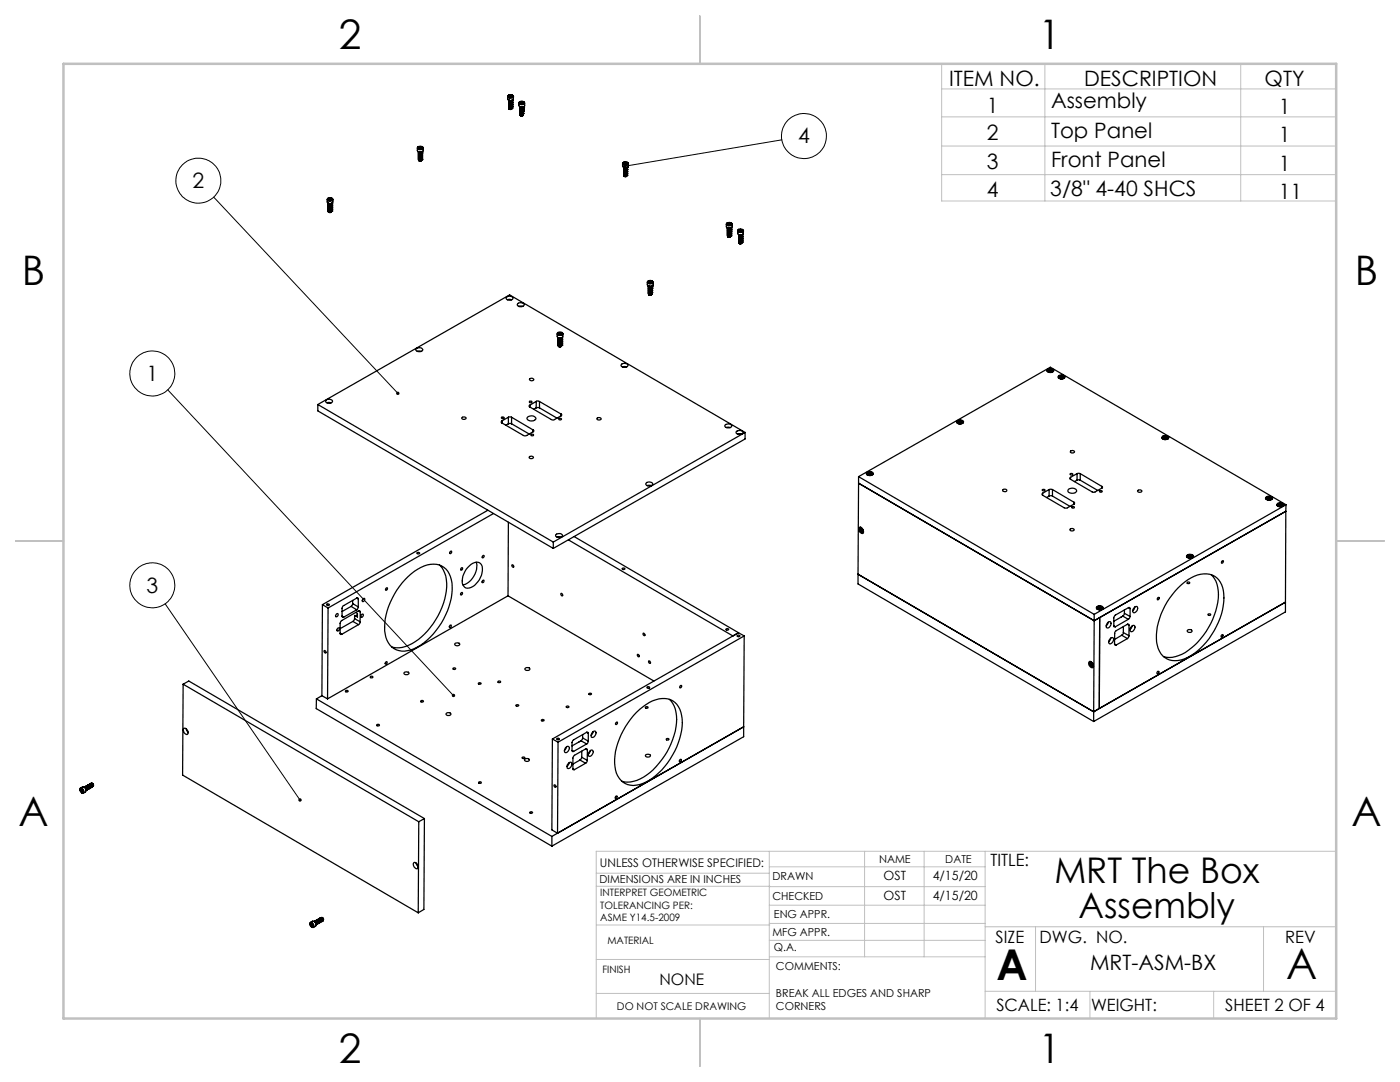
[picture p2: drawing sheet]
<svg xmlns="http://www.w3.org/2000/svg" width="279mm" height="216mm" viewBox="0 0 279 216" stroke-linecap="round" stroke-linejoin="round" font-family="sans-serif">
<defs><g id="words">
<g font-size="8.5">
<text x="198.9" y="195.5">A</text>
<text x="256.7" y="195.4">A</text>
</g>
<g font-size="8.1">
<text x="67.6" y="9.7">2</text>
<text x="207.3" y="9.7">1</text>
<text x="4.4" y="57">B</text>
<text x="270.4" y="57">B</text>
<text x="3.7" y="164.9">A</text>
<text x="269.7" y="164.9">A</text>
<text x="67.6" y="212.2">2</text>
<text x="207.3" y="212.2">1</text>
</g>
<g font-size="7.1">
<text x="210.4" y="176.1">MRT The Box</text>
<text x="215.2" y="183.2">Assembly</text>
</g>
<g font-size="4.2">
<text x="189.4" y="17.3">ITEM NO.</text>
<text x="216.3" y="17.3">DESCRIPTION</text>
<text x="252.4" y="17.3">QTY</text>
<text x="197" y="22.5">1</text>
<text x="209.8" y="21.6">Assembly</text>
<text x="255.2" y="22.8">1</text>
<text x="159.3" y="28.6">4</text>
<text x="197" y="28">2</text>
<text x="209.8" y="27.6">Top Panel</text>
<text x="255.2" y="28.3">1</text>
<text x="197" y="33.7">3</text>
<text x="209.8" y="33.3">Front Panel</text>
<text x="255.2" y="34.1">1</text>
<text x="38.4" y="37.5">2</text>
<text x="197" y="39.3">4</text>
<text x="209.6" y="39.2">3/8&quot; 4-40 SHCS</text>
<text x="255.2" y="39.7">11</text>
<text x="29.2" y="76">1</text>
<text x="29.2" y="118.3">3</text>
<text x="217.5" y="193.6">MRT-ASM-BX</text>
</g>
<g font-size="3.4">
<text x="197.7" y="172.9">TITLE:</text>
<text x="198.7" y="188.1">SIZE</text>
<text x="207.5" y="188.1">DWG. NO.</text>
<text x="256.5" y="188.2">REV</text>
<text x="198.8" y="201.7">SCALE: 1:4</text>
<text x="217.7" y="201.8">WEIGHT:</text>
<text x="244.5" y="201.7">SHEET 2 OF 4</text>
</g>
<text font-size="3.2" x="131.6" y="196.6">NONE</text>
<g font-size="2.5">
<text x="176.3" y="179.5">OST</text>
<text x="176.3" y="175.6">OST</text>
<text x="186.1" y="175.6">4/15/20</text>
<text x="186.1" y="179.5">4/15/20</text>
</g>
<text font-size="2.4" x="119.7" y="172.9">UNLESS OTHERWISE SPECIFIED:</text>
<g font-size="2.2">
<text x="175.4" y="172.2">NAME</text>
<text x="188.7" y="172.2">DATE</text>
<text x="119.7" y="176.2">DIMENSIONS ARE IN INCHES</text>
<text x="154.2" y="179.5">CHECKED</text>
<text x="154.2" y="175.6">DRAWN</text>
<text x="154.5" y="183.2">ENG APPR.</text>
<text x="154.2" y="186.7">MFG APPR.</text>
<text x="154.4" y="189.8">Q.A.</text>
<text x="154.9" y="193.6">COMMENTS:</text>
<text x="154.9" y="198.9">BREAK ALL EDGES AND SHARP</text>
<text x="154.9" y="201.6">CORNERS</text>
</g>
<text font-size="2.1" x="123.1" y="201.6">DO NOT SCALE DRAWING</text>
<g font-size="2">
<text x="119.8" y="178.8">INTERPRET GEOMETRIC</text>
<text x="119.8" y="181.3">TOLERANCING PER:</text>
<text x="119.8" y="183.8">ASME Y14.5-2009</text>
<text x="121.2" y="188.4">MATERIAL</text>
<text x="120.2" y="194.1">FINISH</text>
</g>
</g></defs>
<g fill="none" stroke="#000" stroke-width=".2">
<path d="M42.7 39.3l36.7 39.2M156 27.9l-31.3 5.3M33.5 77.8l57 61M32.9 120.5l27 39.1"/>
<circle cx="39.6" cy="36" r="4.5"/>
<circle cx="160.4" cy="27.2" r="4.5"/>
<circle cx="30.4" cy="74.5" r="4.5"/>
<circle cx="30.4" cy="116.8" r="4.5"/>
</g>
<g fill="none" stroke="#c0c0c0" stroke-width=".2">
<path d="M137.8 12.7h128.9v27.4h-78.8v-27.4M187.9 17.7h78.8M208.5 12.7v27.4M247.6 12.7v27.4M187.9 23.3h78.8M187.9 29.1h78.8M187.9 34.9h78.8M266.7 41.3v5.7M266.7 52.7v5.7M119 174.2h34.5M119 176.8h34.6M153.5 169.9v33.3"/>
<path d="M153.5 176.9h43.1M153.5 173h43.1M172.5 169.9v21M184.4 169.9v21M196.6 169.9v33.3M266.7 169.9h-147.7v33.3M119 198.2h34.5M119 191.5h34.5M119 184.6h34.6M153.5 180.6h43.1M153.5 184.3h43.1M153.5 187.6h43.1"/>
<path d="M153.6 190.9h43M196.6 197.8h70.1M196.6 184.9h70.1M206.7 184.9v12.9M217.5 197.8v5.4M242.2 197.8v5.4M252.2 184.9v12.9"/>
</g>
<path d="M139.7 3.2v9.5M3.1 107.9h9.6M266.7 107.9h9.5M139.7 203.2v9.6" fill="none" stroke="#c0c0c0" stroke-width=".25"/>
<path d="M12.7 12.7h254v190.5h-254z" fill="none" stroke="#c0c0c0" stroke-width=".5"/>
<path d="M90.2 138.6a.36 .36 0 0 0 .1 .4 .36 .36 0 0 0 .4 0l-.2-.2 .2 .2a.36 .36 0 0 0 0-.5 .36 .36 0 0 0-.5 .1zM59.6 159.4a.36 .36 0 0 0 0 .5 .36 .36 0 0 0 .5 0l-.2-.3 .2 .3a.35 .35 0 0 0 0-.5 .35 .35 0 0 0-.5 0zM79.1 78.3a.34 .34 0 0 0 .1 .4 .34 .34 0 0 0 .4 0l-.2-.2 .2 .2a.34 .34 0 0 0 0-.5 .34 .34 0 0 0-.5 .1zM124.5 32.9l-.1 .3h.3h-.3a.34 .34 0 0 0 .5 .3 .34 .34 0 0 0 .1-.5 .34 .34 0 0 0-.5-.1z" fill="#000"/>
<g fill="none" stroke="#000" stroke-width=".25">
<path d="M101.3 19.2l.1 .7 .3 .1M101.5 20h.1M101.5 20h.2M101.5 19l.4-.1 .4 .2a.47 .47 0 0 1-.4 .4 .47 .47 0 0 1-.5-.4zM101.5 19l-.1 .1a.53 .53 0 0 0 .5 .5 .53 .53 0 0 0 .5-.5l-.2-.1M101.6 19.1v.2M101.6 19.3l.3 .1M101.6 19.3h.1M101.8 19.4h.2M101.8 19h.4M101.8 19l-.2 .1M101.8 19v.4"/>
<path d="M102.2 19v.3M102.2 19.3l-.3 .1M102.2 19.3h-.1M102.3 20h-.6M102.5 19.2l-.2 .8h-.6M65.3 39.8v.6l.4 .2M65.4 39.6a.51 .51 0 0 1 .5-.2 .51 .51 0 0 1 .4 .5 .52 .52 0 0 1-.5 .1 .52 .52 0 0 1-.4-.4zM65.5 39.5l-.2 .2a.53 .53 0 0 0 .6 .4 .53 .53 0 0 0 .5-.4l-.2-.2M65.5 39.7l.1 .2M65.6 39.9h.1M65.8 39.5l.3 .1M65.8 39.5l-.3 .2"/>
<path d="M65.8 39.9h.1M65.8 39.5v.4M66.1 39.6l.1 .2M66.1 39.6v.3M66.2 39.8l-.6 .1M66.2 39.8l-.1 .1M66.5 39.8l-.1 .6-.7 .2M83.3 29.5v.5a.69 .69 0 0 0 1.2 0v-.5M83.5 30.3h.1M83.5 31.8h.1M83.5 31.6h.1M83.5 31.4h.1"/>
<path d="M83.5 31.3h.1M83.5 31h.1M83.5 30.9h.1M83.5 30.6h.1M83.5 30.5h.1M83.5 29.2h.4l.4 .2a.48 .48 0 0 1-.4 .4 .48 .48 0 0 1-.5-.4zM83.5 29.2l-.2 .2a.58 .58 0 0 0 .5 .5 .58 .58 0 0 0 .7-.4l-.3-.3M83.5 30.3l.4 .1 .3-.1M83.5 31.1v.1M83.5 31.1a.35 .35 0 0 0 .4 .2 .35 .35 0 0 0 .3-.3 .39 .39 0 0 1-.3 .3 .39 .39 0 0 1-.4-.1M83.5 30.8a.35 .35 0 0 0 .4 .2 .35 .35 0 0 0 .3-.2 .37 .37 0 0 1-.3 .3 .37 .37 0 0 1-.4-.2M83.5 30.7a.35 .35 0 0 0 .4 .2 .35 .35 0 0 0 .3-.3 .37 .37 0 0 1-.3 .3 .37 .37 0 0 1-.4-.2"/>
<path d="M83.5 30.4a.35 .35 0 0 0 .4 .3 .35 .35 0 0 0 .3-.3 .37 .37 0 0 1-.3 .3 .37 .37 0 0 1-.4-.2M83.5 30.3h.6zM83.5 31.9v.1M83.5 32l.2 .1M83.6 29.4v.2M83.6 29.6l.3 .1M83.6 32h.1M83.6 29.6h.1M83.6 32l.1 .1M83.7 32.1h.1M83.8 29.3l.3 .1M83.8 29.3l-.2 .1"/>
<path d="M83.8 29.6v.1M83.8 29.6l.1 .1M83.8 29.3v.3M84.1 32.1h-.4M84.1 31.8v.1M84.1 29.4l.1 .1M84.1 32l-.5 .1M84.1 29.4v.2M84.2 30.9h.1M84.2 31.3h.1M84.2 31.7h.1M84.2 31.9h.1"/>
<path d="M84.2 29.5l-.3 .2M84.2 29.5l-.1 .1M84.2 31.8a.38 .38 0 0 1-.3 .3 .38 .38 0 0 1-.4-.1M84.2 31.7a.35 .35 0 0 1-.3 .3 .35 .35 0 0 1-.4-.3M84.2 31.5a.35 .35 0 0 1-.3 .3 .35 .35 0 0 1-.4-.2M84.2 31.4a.35 .35 0 0 1-.3 .3 .35 .35 0 0 1-.4-.2 .35 .35 0 0 0 .4 .2 .35 .35 0 0 0 .3-.3M84.2 31.3a.36 .36 0 0 1-.3 .2 .36 .36 0 0 1-.4-.2M84.2 31.2a.35 .35 0 0 1-.3 .2 .35 .35 0 0 1-.4-.2M84.2 30.9a.36 .36 0 0 1-.3 .2 .36 .36 0 0 1-.4-.2M84.2 30.5a.36 .36 0 0 1-.3 .3 .36 .36 0 0 1-.4-.2M84.2 31.9l-.1 .1-.4 .1M84.2 31.7a.4 .4 0 0 1-.7 .1"/>
<path d="M84.2 31.6a.38 .38 0 0 1-.3 .3 .38 .38 0 0 1-.4-.3M84.2 31.3a.4 .4 0 0 1-.7 .1M84.2 31.2a.38 .38 0 0 1-.3 .3 .38 .38 0 0 1-.4-.2M84.2 30.9a.4 .4 0 0 1-.7 .1M84.2 30.3h.1M84.2 30.6h.1M84.2 30.3a.39 .39 0 0 1-.3 .2 .39 .39 0 0 1-.4-.2M84.2 30.6a.43 .43 0 0 1-.7 0M84.2 30.3a.41 .41 0 0 1-.3 .3 .41 .41 0 0 1-.4-.3M101.5 21.2h.1M101.5 20.8h.1M101.5 20.5h.1"/>
<path d="M101.5 20.3h.1M101.5 20.1h.1M101.5 21.1a.37 .37 0 0 0 .4 .2 .37 .37 0 0 0 .3-.3 .39 .39 0 0 1-.3 .3 .39 .39 0 0 1-.4-.2M101.5 20a.38 .38 0 0 0 .4 .2 .38 .38 0 0 0 .3-.2M101.5 21.6v.1M101.5 21.7l.2 .1M101.5 20.7h.1M101.5 21.1h.1M101.5 21.3v.1M101.5 21.5h.1M101.6 21.8h.1M101.6 21.7l.1 .1"/>
<path d="M101.7 21.8h.1M101.7 21.8h.4M102.1 20h-.5h.5M102.2 21.7l-.2 .1h-.3M102.2 21.5a.39 .39 0 0 1-.7 .2M102.2 21.4a.35 .35 0 0 1-.3 .3 .35 .35 0 0 1-.4-.3M102.2 21.2a.35 .35 0 0 1-.3 .3 .35 .35 0 0 1-.4-.2M102.2 20h.1M102.2 20.1h.1M102.2 20.4h.1M102.2 20.5h.1M102.2 20.8h.1"/>
<path d="M102.2 20.9h.1M102.2 21.2h.1M102.2 21.3h.1M102.2 21.6h.1M102.2 21.1a.37 .37 0 0 1-.3 .3 .37 .37 0 0 1-.4-.2M102.2 20.8a.38 .38 0 0 1-.3 .3 .38 .38 0 0 1-.4-.2M102.2 20.7a.37 .37 0 0 1-.3 .3 .37 .37 0 0 1-.4-.2M102.2 20.6a.38 .38 0 0 1-.3 .3 .38 .38 0 0 1-.4-.2M102.2 20.5a.38 .38 0 0 1-.3 .2 .38 .38 0 0 1-.4-.2 .36 .36 0 0 0 .4 .3 .36 .36 0 0 0 .3-.3M102.2 20.4a.37 .37 0 0 1-.3 .2 .37 .37 0 0 1-.4-.2M102.2 20.2a.38 .38 0 0 1-.3 .3 .38 .38 0 0 1-.4-.2M102.2 20.1a.38 .38 0 0 1-.3 .3 .38 .38 0 0 1-.4-.3 .36 .36 0 0 0 .4 .3 .36 .36 0 0 0 .3-.3"/>
<path d="M102.2 21.6l-.2 .2h-.3M102.2 21.4a.39 .39 0 0 1-.3 .3 .39 .39 0 0 1-.4-.2M102.2 21.3a.4 .4 0 0 1-.7 .1M102.2 21.2a.4 .4 0 0 1-.7 0M102.2 20.9a.39 .39 0 0 1-.3 .3 .39 .39 0 0 1-.4-.2M102.2 20.8a.4 .4 0 0 1-.7 0M102.2 20.7a.45 .45 0 0 1-.7 0M102.2 20.4a.4 .4 0 0 1-.7 .1M102.2 20a.4 .4 0 0 1-.7 .1M102.2 20.6v.1M103.5 20.5v.5a.67 .67 0 0 0 1.2 .1v-.5M103.6 20.4a.52 .52 0 0 1 .6-.2 .52 .52 0 0 1 .4 .4 .52 .52 0 0 1-.5 .2 .52 .52 0 0 1-.5-.4z"/>
<path d="M103.7 21.3h.8M103.8 22.5h.1M103.8 22.2h.1M103.8 21.8h.1M103.8 21.4h.1M103.8 20.3h-.1M103.8 21.5h.1M103.8 22.8h.1M103.8 22.8a.35 .35 0 0 0 .3 .2 .35 .35 0 0 0 .4-.3 .39 .39 0 0 1-.3 .3 .39 .39 0 0 1-.4-.2M103.8 22.5a.35 .35 0 0 0 .3 .2 .35 .35 0 0 0 .4-.3 .37 .37 0 0 1-.4 .3 .37 .37 0 0 1-.3-.2M103.8 21.3a.38 .38 0 0 0 .3 .2 .38 .38 0 0 0 .4-.2M103.8 21.3h.5"/>
<path d="M103.8 22.9v.1M103.8 23l.2 .1M103.8 21.3h.6M103.8 20.4l.1 .2M103.9 20.6l.3 .1M103.9 23v.1M103.9 23.1h.1M103.9 20.6h.1M103.9 23.1h.4M104 20.7h.2M104.1 20.3l.3 .1M104.1 20.3l-.3 .1"/>
<path d="M104.1 20.3v.4M104.4 22.8v.1M104.4 20.4l.1 .2M104.4 23l-.2 .1h-.3M104.4 20.4v.2M104.5 21.7h.1M104.5 21.8h.1M104.5 22.1h.1M104.5 22.2h.1M104.5 22.6h.1M104.5 20.6l-.3 .1M104.5 20.6h-.1"/>
<path d="M104.5 22.8a.41 .41 0 0 1-.7 .2M104.5 22.6a.36 .36 0 0 1-.4 .2 .36 .36 0 0 1-.3-.2M104.5 22.3a.35 .35 0 0 1-.4 .3 .35 .35 0 0 1-.3-.2M104.5 22.2a.35 .35 0 0 1-.4 .2 .35 .35 0 0 1-.3-.2M104.5 22a.35 .35 0 0 1-.4 .3 .35 .35 0 0 1-.3-.2M104.5 21.9a.35 .35 0 0 1-.4 .3 .35 .35 0 0 1-.3-.2M104.5 21.8a.35 .35 0 0 1-.4 .2 .35 .35 0 0 1-.3-.2M104.5 21.7a.35 .35 0 0 1-.4 .2 .35 .35 0 0 1-.3-.2M104.5 21.5a.35 .35 0 0 1-.4 .3 .35 .35 0 0 1-.3-.2M104.5 21.4a.35 .35 0 0 1-.4 .3 .35 .35 0 0 1-.3-.3M104.5 22.9l-.3 .2h-.2M104.5 22.6a.39 .39 0 0 1-.4 .3 .39 .39 0 0 1-.3-.3"/>
<path d="M104.5 22.4a.39 .39 0 0 1-.4 .2 .39 .39 0 0 1-.3-.2M104.5 22.2a.39 .39 0 0 1-.4 .3 .39 .39 0 0 1-.3-.2M104.5 22.1a.38 .38 0 0 1-.4 .3 .38 .38 0 0 1-.3-.2M104.5 21.9a.38 .38 0 0 1-.4 .3 .38 .38 0 0 1-.3-.2M104.5 21.8a.39 .39 0 0 1-.4 .3 .39 .39 0 0 1-.3-.2M104.5 21.7a.4 .4 0 0 1-.7 .1M104.5 21.6a.4 .4 0 0 1-.7 0M104.5 21.4a.43 .43 0 0 1-.7 .1M104.5 22.3v.1M104.5 21.3h.1M104.5 21.4h.1M104.5 20.3l.2 .1a.56 .56 0 0 1-.6 .5 .56 .56 0 0 1-.5-.5l.1-.1"/>
<path d="M104.5 21.3a.43 .43 0 0 1-.7 .1M124.2 32.6v.5a.66 .66 0 0 0 1.2 0v-.5M124.4 32.5a.54 .54 0 0 1 .5-.2 .54 .54 0 0 1 .4 .4 .54 .54 0 0 1-.5 .2 .54 .54 0 0 1-.4-.4zM124.4 33.4l.4 .1 .4-.1M124.5 34.9h.1M124.5 34.6h.1M124.5 34.5h.1M124.5 34.3h.1M124.5 34.1h.1M124.5 33.7h.1M124.5 32.4l-.2 .1a.56 .56 0 0 0 .5 .5 .56 .56 0 0 0 .6-.5l-.2-.1M124.5 34.4h.1"/>
<path d="M124.5 34.3a.35 .35 0 0 0 .4 .2 .35 .35 0 0 0 .3-.2 .39 .39 0 0 1-.3 .3 .39 .39 0 0 1-.4-.2M124.5 34.1a.35 .35 0 0 0 .4 .2 .35 .35 0 0 0 .3-.3 .37 .37 0 0 1-.3 .3 .37 .37 0 0 1-.4-.2M124.5 33.9a.35 .35 0 0 0 .4 .2 .35 .35 0 0 0 .3-.2 .37 .37 0 0 1-.3 .3 .37 .37 0 0 1-.4-.2M124.5 33.4a.38 .38 0 0 0 .3 .2 .38 .38 0 0 0 .4-.2M124.5 33.4h.6zM124.5 35v.1M124.5 35.1l.2 .1M124.5 32.5l.1 .2M124.6 32.7l.3 .1M124.6 35.1v.1M124.6 32.7h.1M124.6 35.1h.1"/>
<path d="M124.6 35.2h.1M124.8 32.4l.3 .1M124.8 32.4l-.3 .1M124.8 32.7l-.1 .1M124.8 32.7l.1 .1M124.8 32.4v.3M125 35.2h-.4M125.1 32.5l.1 .2M125.1 35.1l-.2 .1h-.3M125.1 32.5v.2M125.2 34.2h.1M125.2 34.6h.1"/>
<path d="M125.2 35h.1M125.2 32.7l-.3 .1M125.2 32.7h-.1M125.2 34.9a.41 .41 0 0 1-.7 .2M125.2 34.8a.35 .35 0 0 1-.3 .3 .35 .35 0 0 1-.4-.2M125.2 34.6a.35 .35 0 0 1-.3 .3 .35 .35 0 0 1-.4-.2 .35 .35 0 0 0 .3 .3 .35 .35 0 0 0 .4-.3M125.2 34.5a.36 .36 0 0 1-.4 .3 .36 .36 0 0 1-.3-.2M125.2 34.4a.35 .35 0 0 1-.3 .3 .35 .35 0 0 1-.4-.2M125.2 34.1a.36 .36 0 0 1-.4 .3 .36 .36 0 0 1-.3-.2M125.2 33.8a.36 .36 0 0 1-.4 .2 .36 .36 0 0 1-.3-.2M125.2 33.6a.35 .35 0 0 1-.3 .3 .35 .35 0 0 1-.4-.2M125.2 33.5a.35 .35 0 0 1-.3 .3 .35 .35 0 0 1-.4-.3"/>
<path d="M125.2 35l-.1 .1-.4 .1M125.2 34.8a.38 .38 0 0 1-.4 .3 .38 .38 0 0 1-.3-.2M125.2 34.6a.4 .4 0 0 1-.7 0M125.2 34.4a.38 .38 0 0 1-.4 .3 .38 .38 0 0 1-.3-.2M125.2 34.2a.4 .4 0 0 1-.7 .1M125.2 33.4h.1M125.2 33.8h.1M125.2 33.8a.41 .41 0 0 1-.4 .2 .41 .41 0 0 1-.3-.2M125.2 33.7a.45 .45 0 0 1-.7 0M125.2 33.5a.41 .41 0 0 1-.4 .3 .41 .41 0 0 1-.3-.2M125.2 33.4a.41 .41 0 0 1-.4 .3 .41 .41 0 0 1-.3-.3M125.2 33.5h.1"/>
<path d="M125.2 33.7h.1M65.4 40.5h.1M65.5 40.5l.2 .1M65.5 41.8h.1M65.5 41.7h.1M65.5 41.4h.1M65.5 41.3h.1M65.5 41h.1M65.5 40.9h.1M65.5 40.6h.1M65.5 42.1v.2M65.5 42.3l.2 .1"/>
<path d="M65.5 40.7v.1M65.5 42.1h.1M65.5 40.6h.6M65.6 42.3h.1M65.6 42.3l.1 .1M65.7 42.4h.1M65.7 42.4h.3M66.1 42.3l-.2 .1-.2-.1M66.2 42.1a.39 .39 0 0 1-.7 .2M66.2 41.9a.35 .35 0 0 1-.3 .3 .35 .35 0 0 1-.4-.2M66.2 41.8a.35 .35 0 0 1-.3 .3 .35 .35 0 0 1-.4-.2M66.2 41.7a.34 .34 0 0 1-.3 .3 .34 .34 0 0 1-.4-.3"/>
<path d="M66.2 40.6h.1M66.2 40.7h.1M66.2 41h.1M66.2 41.1h.1M66.2 41.3h.1M66.2 41.5h.1M66.2 41.7h.1M66.2 41.9h.1M66.2 42.1h.1M66.2 41.6a.38 .38 0 0 1-.3 .2 .38 .38 0 0 1-.4-.2M66.2 41.4a.38 .38 0 0 1-.3 .3 .38 .38 0 0 1-.4-.2 .36 .36 0 0 0 .4 .3 .36 .36 0 0 0 .3-.3M66.2 41.3a.37 .37 0 0 1-.3 .3 .37 .37 0 0 1-.4-.3"/>
<path d="M66.2 41.2a.38 .38 0 0 1-.3 .2 .38 .38 0 0 1-.4-.2M66.2 41a.38 .38 0 0 1-.3 .3 .38 .38 0 0 1-.4-.2 .36 .36 0 0 0 .4 .3 .36 .36 0 0 0 .3-.3M66.2 40.9a.37 .37 0 0 1-.3 .3 .37 .37 0 0 1-.4-.2M66.2 40.8a.38 .38 0 0 1-.3 .3 .38 .38 0 0 1-.4-.2M66.2 40.6a.38 .38 0 0 1-.3 .3 .38 .38 0 0 1-.4-.2M66.2 40.6a.38 .38 0 0 1-.3 .2 .38 .38 0 0 1-.4-.2h.6M66.2 42.1l-.1 .2-.4 .1M66.2 42a.39 .39 0 0 1-.3 .3 .39 .39 0 0 1-.4-.2M66.2 41.9a.39 .39 0 0 1-.3 .2 .39 .39 0 0 1-.4-.2M66.2 41.7a.4 .4 0 0 1-.7 .1M66.2 41.6a.42 .42 0 0 1-.7 .1M66.2 41.3a.4 .4 0 0 1-.7 .1"/>
<path d="M66.2 41.2a.38 .38 0 0 1-.3 .3 .38 .38 0 0 1-.4-.2M66.2 41a.4 .4 0 0 1-.7 0M66.2 40.7a.4 .4 0 0 1-.7 .1M66.2 40.6a.4 .4 0 0 1-.7 0M66.2 41.6h.1M66.3 40.5l-.6 .1M101 59.3a.8 .8 0 0 1 1.4 .3 .82 .82 0 0 1-1.4-.1zM101.3 59.8l.4-.1 .4 .1M129.2 56.3v.5a.67 .67 0 0 0 1.2 0v-.5M129.4 57v.1M129.4 58.3h.1M129.4 57.9h.1"/>
<path d="M129.4 57.5h.1M129.4 57.1h.1M129.4 56.1l.4-.1 .4 .2a.49 .49 0 0 1-.4 .4 .49 .49 0 0 1-.5-.4zM129.4 56.1l-.2 .1a.56 .56 0 0 0 .6 .5 .56 .56 0 0 0 .5-.5l-.2-.1M129.4 57.1h.7M129.4 57.3h.1M129.4 58.6h.1M129.4 58.5a.35 .35 0 0 0 .4 .2 .35 .35 0 0 0 .3-.2 .39 .39 0 0 1-.3 .3 .39 .39 0 0 1-.4-.2M129.4 58.3a.35 .35 0 0 0 .4 .2 .35 .35 0 0 0 .3-.3 .37 .37 0 0 1-.3 .3 .37 .37 0 0 1-.4-.2M129.4 57.1a.38 .38 0 0 0 .4 .2 .38 .38 0 0 0 .3-.2M129.4 57.1h.6zM129.4 58.6v.2"/>
<path d="M129.4 58.8l.2 .1M129.5 56.2v.2M129.5 56.4h.3M129.5 58.8l.1 .1M129.5 58.8h.1M129.5 56.4h.1M129.6 58.9h.1M129.6 58.9h.4M129.7 56.4h.1M129.7 56.1h.3M129.7 56.1l-.2 .1M129.7 56.1v.3"/>
<path d="M130 58.6h.1M130 56.1l.1 .2M130 58.8l-.1 .1-.4-.1M130 56.1v.3M130.1 57.5h.1M130.1 57.6h.1M130.1 58h.1M130.1 58.4h.1M130.1 56.3l-.3 .1M130.1 56.3l-.1 .1M130.1 58.6a.41 .41 0 0 1-.7 .2M130.1 58.3a.36 .36 0 0 1-.3 .3 .36 .36 0 0 1-.4-.2"/>
<path d="M130.1 58.1a.35 .35 0 0 1-.3 .2 .35 .35 0 0 1-.4-.2M130.1 58a.36 .36 0 0 1-.3 .2 .36 .36 0 0 1-.4-.2M130.1 57.8a.35 .35 0 0 1-.3 .3 .35 .35 0 0 1-.4-.2M130.1 57.7a.35 .35 0 0 1-.3 .3 .35 .35 0 0 1-.4-.3M130.1 57.5a.35 .35 0 0 1-.3 .3 .35 .35 0 0 1-.4-.2 .34 .34 0 0 0 .4 .3 .34 .34 0 0 0 .3-.3M130.1 57.4a.35 .35 0 0 1-.3 .3 .35 .35 0 0 1-.4-.2M130.1 57.3a.35 .35 0 0 1-.3 .3 .35 .35 0 0 1-.4-.2 .39 .39 0 0 0 .4 .2 .39 .39 0 0 0 .3-.3M130.1 57.1a.35 .35 0 0 1-.3 .3 .35 .35 0 0 1-.4-.2M130.1 58.6l-.2 .3h-.3M130.1 58.4a.39 .39 0 0 1-.3 .2 .39 .39 0 0 1-.4-.2M130.1 58.1a.39 .39 0 0 1-.3 .3 .39 .39 0 0 1-.4-.2M130.1 58a.39 .39 0 0 1-.3 .2 .39 .39 0 0 1-.4-.2"/>
<path d="M130.1 57.9a.42 .42 0 0 1-.7 0M130.1 57.7a.39 .39 0 0 1-.3 .3 .39 .39 0 0 1-.4-.2M130.1 57.5a.38 .38 0 0 1-.3 .2 .38 .38 0 0 1-.4-.2M130.1 57.7h.1M130.1 57.9h.1M130.1 58.1h.1M130.1 57.1h.1M130.1 57.2h.1M130.1 57.2a.43 .43 0 0 1-.7 .1M130.1 57.1a.43 .43 0 0 1-.7 0M130.2 57l-.1 .1M145 44.7v.5a.69 .69 0 0 0 1.1 0v-.5"/>
<path d="M145.1 44.6a.54 .54 0 0 1 .5-.2 .54 .54 0 0 1 .4 .4 .54 .54 0 0 1-.5 .2 .54 .54 0 0 1-.4-.4zM145.1 45.5l.5 .1 .3-.1M145.2 47h.1M145.2 46.8h.1M145.2 46.6h.1M145.2 46.5h.1M145.2 46.2h.1M145.2 46.1h.1M145.2 45.8h.1M145.2 45.7h.1M145.2 44.4l-.2 .2a.58 .58 0 0 0 .5 .5 .58 .58 0 0 0 .6-.4l-.2-.3M145.2 45.9v.1"/>
<path d="M145.2 45.6a.35 .35 0 0 0 .4 .3 .35 .35 0 0 0 .3-.3 .37 .37 0 0 1-.3 .3 .37 .37 0 0 1-.4-.2M145.2 45.5h.6zM145.2 47.1v.1M145.2 47.2l.2 .1M145.2 44.6l.1 .2M145.3 44.8h.1M145.3 47.3h.4M145.5 44.5l.3 .1M145.5 44.5l-.3 .1M145.5 44.8v.1M145.5 44.8l.1 .1M145.5 44.5v.3"/>
<path d="M145.8 47v.1M145.8 44.6l.1 .2M145.8 47.2l-.4 .1M145.8 44.6v.2M145.9 46.3h.1M145.9 46.5h.1M145.9 46.7h.1M145.9 46.9h.1M145.9 47.1h.1M145.9 44.8h-.6M145.9 44.8h-.1M145.9 47a.38 .38 0 0 1-.3 .3 .38 .38 0 0 1-.4-.1"/>
<path d="M145.9 46.9a.35 .35 0 0 1-.3 .3 .35 .35 0 0 1-.4-.3M145.9 46.7a.35 .35 0 0 1-.3 .3 .35 .35 0 0 1-.4-.2M145.9 46.6a.35 .35 0 0 1-.3 .3 .35 .35 0 0 1-.4-.2M145.9 46.5a.35 .35 0 0 1-.3 .3 .35 .35 0 0 1-.4-.3M145.9 46.4a.35 .35 0 0 1-.3 .2 .35 .35 0 0 1-.4-.2M145.9 46.2a.35 .35 0 0 1-.3 .3 .35 .35 0 0 1-.4-.2 .36 .36 0 0 0 .3 .2 .36 .36 0 0 0 .4-.2M145.9 46.1a.35 .35 0 0 1-.3 .3 .35 .35 0 0 1-.4-.3M145.9 46a.35 .35 0 0 1-.3 .2 .35 .35 0 0 1-.4-.2M145.9 45.8a.35 .35 0 0 1-.3 .3 .35 .35 0 0 1-.4-.2M145.9 45.7a.35 .35 0 0 1-.3 .3 .35 .35 0 0 1-.4-.2M145.9 47.1l-.1 .1-.4 .1M145.9 46.9a.4 .4 0 0 1-.7 .1"/>
<path d="M145.9 46.8a.42 .42 0 0 1-.7 0M145.9 46.7a.39 .39 0 0 1-.4 .2 .39 .39 0 0 1-.3-.2M145.9 46.5a.4 .4 0 0 1-.7 .1M145.9 46.4a.38 .38 0 0 1-.4 .3 .38 .38 0 0 1-.3-.2M145.9 46.8h.1M145.9 45.5h.1M145.9 45.8h.1M145.9 45.9h.1M145.9 46.1h.1M145.9 45.5a.39 .39 0 0 1-.3 .2 .39 .39 0 0 1-.4-.2M145.9 46.1a.43 .43 0 0 1-.7 .1M145.9 46a.41 .41 0 0 1-.3 .3 .41 .41 0 0 1-.4-.2"/>
<path d="M145.9 45.9a.43 .43 0 0 1-.7 .1M145.9 45.8a.43 .43 0 0 1-.7 0M145.9 45.5a.41 .41 0 0 1-.4 .3 .41 .41 0 0 1-.3-.3M147.2 46v.7l.4 .1M147.3 45.9a.51 .51 0 0 1 .6-.2 .51 .51 0 0 1 .3 .4 .52 .52 0 0 1-.5 .2 .52 .52 0 0 1-.4-.4zM147.4 46.8h.2M147.4 48.3h.1M147.4 48.2h.1M147.4 47.9h.1M147.4 47.8h.1M147.4 47.5h.1M147.4 47.4h.1"/>
<path d="M147.4 47.1h.1M147.4 47h.1M147.4 45.8l-.2 .1a.53 .53 0 0 0 .6 .5 .53 .53 0 0 0 .5-.5l-.2-.1M147.4 47a.38 .38 0 0 0 .4 .2 .38 .38 0 0 0 .3-.3 .37 .37 0 0 1-.3 .3 .37 .37 0 0 1-.4-.2M147.4 46.8a.38 .38 0 0 0 .4 .3 .38 .38 0 0 0 .3-.3M147.4 48.4v.1M147.4 48.5l.2 .1M147.4 47.2v.1M147.4 47.6v.1M147.5 45.9v.2M147.5 46.1l.3 .1M147.5 46.1h.1"/>
<path d="M147.6 48.6l-.1-.1 .1 .1M147.6 48.6h.3M147.6 48.6h.1M147.7 45.8l.4 .1M147.7 45.8l-.2 .1M147.7 46.1v.1M147.7 46.1l.1 .1M147.7 45.8v.3M148 48.6h-.1M148 46.8h-.5h.5M148.1 45.9v.2M148.1 48.5l-.5 .1"/>
<path d="M148.1 46.1l-.3 .1M148.1 46.1h-.1M148.1 48.3a.37 .37 0 0 1-.3 .3 .37 .37 0 0 1-.4-.1M148.1 48.2a.34 .34 0 0 1-.3 .3 .34 .34 0 0 1-.4-.3M148.1 46.8h.1M148.1 47.1h.1M148.1 47.2h.1M148.1 47.4h.1M148.1 47.6h.1M148.1 47.8h.1M148.1 48h.1M148.1 48.2h.1"/>
<path d="M148.1 48.4h.1M148.1 48a.38 .38 0 0 1-.3 .3 .38 .38 0 0 1-.4-.2M148.1 47.9a.38 .38 0 0 1-.3 .3 .38 .38 0 0 1-.4-.2 .36 .36 0 0 0 .4 .3 .36 .36 0 0 0 .3-.3M148.1 47.8a.37 .37 0 0 1-.3 .3 .37 .37 0 0 1-.4-.3M148.1 47.7a.38 .38 0 0 1-.3 .2 .38 .38 0 0 1-.4-.2M148.1 47.5a.38 .38 0 0 1-.3 .3 .38 .38 0 0 1-.4-.2M148.1 47.4a.37 .37 0 0 1-.3 .3 .37 .37 0 0 1-.4-.3M148.1 47.3a.38 .38 0 0 1-.3 .3 .38 .38 0 0 1-.4-.3M148.1 47.1a.38 .38 0 0 1-.3 .3 .38 .38 0 0 1-.4-.2M148.1 47a.37 .37 0 0 1-.3 .3 .37 .37 0 0 1-.4-.2M148.1 48.4l-.1 .1-.4 .1M148.1 48.2a.4 .4 0 0 1-.7 .1"/>
<path d="M148.1 48.1a.42 .42 0 0 1-.7 .1M148.1 47.8a.4 .4 0 0 1-.7 .1M148.1 47.7a.38 .38 0 0 1-.3 .3 .38 .38 0 0 1-.4-.2M148.1 47.6a.4 .4 0 0 1-.7 .1M148.1 47.4a.4 .4 0 0 1-.7 .1M148.1 47.3a.38 .38 0 0 1-.3 .3 .38 .38 0 0 1-.4-.2M148.1 47.2a.4 .4 0 0 1-.7 .1M148.1 47.1a.4 .4 0 0 1-.7 0M148.1 46.8a.39 .39 0 0 1-.3 .3 .39 .39 0 0 1-.4-.3M148.1 48.1h.1M148.2 46.8h-.6M148.2 46.8h.1"/>
<path d="M148.4 46l-.2 .8h-.6M65 79.9a.8 .8 0 0 1 1.4 .3 .82 .82 0 0 1-1.4-.2zM83 69.6a.76 .76 0 0 1 1.3 .3 .84 .84 0 0 1-1.3-.2zM83.3 70.1h.8M103.3 60.6a.77 .77 0 0 1 1.3 .3 .82 .82 0 0 1-1.4-.1zM103.5 61.1h.9M105.7 75.6a.45 .45 0 0 1 .5-.1 .45 .45 0 0 1 .3 .3 .45 .45 0 0 1-.5 .2 .45 .45 0 0 1-.3-.4zM111.2 66.6v.6l.3 .2M111.3 66.4a.51 .51 0 0 1 .5-.2 .51 .51 0 0 1 .4 .5 .52 .52 0 0 1-.5 .2 .52 .52 0 0 1-.4-.5zM111.3 67.3h.1M111.4 67.3l.1 .1M111.4 68.9h.1"/>
<path d="M111.4 68.7h.1M111.4 68.5h.1M111.4 68.3h.1M111.4 68.1h.1M111.4 67.9h.1M111.4 67.7h.1M111.4 67.6h.1M111.4 66.3l-.2 .2a.58 .58 0 0 0 .5 .5 .58 .58 0 0 0 .7-.4l-.3-.3M111.4 67.9a.38 .38 0 0 0 .4 .2 .38 .38 0 0 0 .3-.3 .37 .37 0 0 1-.3 .4 .37 .37 0 0 1-.4-.3M111.4 68.9v.1M111.4 69l.2 .1M111.4 67.4h.6"/>
<path d="M111.4 68.2h.1M111.4 68.6h.1M111.4 66.5l.1 .2M111.5 66.7h.3M111.5 66.7h.1M111.5 69.1h.1M111.6 69.1h.3M111.7 66.4h.3M111.7 66.4l-.3 .1M111.7 66.7h.1M111.7 66.4v.3M112 66.4l.1 .2"/>
<path d="M112 69.1l-.2 .1-.3-.1M112 66.4v.3M112.1 66.6l-.3 .1M112.1 66.6l-.1 .1M112.1 68.9a.37 .37 0 0 1-.3 .3 .37 .37 0 0 1-.4-.2M112.1 68.8a.34 .34 0 0 1-.3 .2 .34 .34 0 0 1-.4-.2M112.1 68.6a.35 .35 0 0 1-.3 .3 .35 .35 0 0 1-.4-.2M112.1 68.5a.35 .35 0 0 1-.3 .3 .35 .35 0 0 1-.4-.3M112.1 67.4h.1M112.1 67.6h.1M112.1 67.8h.1M112.1 68h.1"/>
<path d="M112.1 68.2h.1M112.1 68.4h.1M112.1 68.5h.1M112.1 68.8h.1M112.1 68.9h.1M112.1 68.4a.37 .37 0 0 1-.3 .3 .37 .37 0 0 1-.4-.3M112.1 68.2a.38 .38 0 0 1-.3 .3 .38 .38 0 0 1-.4-.2M112.1 68.1a.38 .38 0 0 1-.3 .3 .38 .38 0 0 1-.4-.2M112.1 68a.37 .37 0 0 1-.3 .3 .37 .37 0 0 1-.4-.3M112.1 67.7a.38 .38 0 0 1-.3 .3 .38 .38 0 0 1-.4-.2M112.1 67.6a.37 .37 0 0 1-.3 .3 .37 .37 0 0 1-.4-.3M112.1 67.5a.38 .38 0 0 1-.3 .2 .38 .38 0 0 1-.4-.2"/>
<path d="M112.1 67.3a.39 .39 0 0 1-.3 .3 .39 .39 0 0 1-.4-.2M112.1 68.9l-.1 .2h-.4M112.1 68.8a.4 .4 0 0 1-.7 .1M112.1 68.7a.38 .38 0 0 1-.3 .2 .38 .38 0 0 1-.4-.2M112.1 68.5a.4 .4 0 0 1-.7 .1M112.1 68.4a.4 .4 0 0 1-.7 .1M112.1 68.3a.38 .38 0 0 1-.3 .2 .38 .38 0 0 1-.4-.2M112.1 68.2a.4 .4 0 0 1-.7 0M112.1 68a.4 .4 0 0 1-.7 .1M112.1 67.8a.39 .39 0 0 1-.3 .2 .39 .39 0 0 1-.4-.2M112.1 67.6a.4 .4 0 0 1-.7 .1M112.1 67.5a.42 .42 0 0 1-.7 .1"/>
<path d="M112.1 67.4a.39 .39 0 0 1-.3 .2 .39 .39 0 0 1-.4-.2M112.1 67.5h.1M112.1 67.3l-.6 .1M112.1 67.3h.1M112.4 66.6l-.1 .5a.52 .52 0 0 1-.8 .3M124.1 72.6l.7-.1 .5 .3a.8 .8 0 0 1-1.4 .1zM124.2 73.2h.9M209 73.8a.77 .77 0 0 1 1.3 .2 .82 .82 0 0 1-1.4-.1zM209 73.9v.3M209.1 73.8a.54 .54 0 0 1 .6-.2 .54 .54 0 0 1 .4 .4 .54 .54 0 0 1-.6 .2 .54 .54 0 0 1-.4-.4zM209.3 73.7l-.3 .2a.6 .6 0 0 0 .6 .4 .6 .6 0 0 0 .5-.5l-.1-.1M209.3 73.8v.2"/>
<path d="M209.3 74h.1M209.6 73.7l.3 .1M209.6 73.7l-.3 .1M209.6 74l-.1 .1M209.6 74l.1 .1M209.6 73.7v.3M209.9 73.8v.2M209.9 74h-.6M209.9 74h-.1M210.2 73.9v.3M211.2 75.1l.6-.3 .7 .2a.67 .67 0 0 1-.4 .7 .67 .67 0 0 1-.8-.2l-.2-.3zM211.3 75.2v.3"/>
<path d="M211.4 75.1a.54 .54 0 0 1 .5-.2 .54 .54 0 0 1 .4 .4 .54 .54 0 0 1-.5 .2 .54 .54 0 0 1-.4-.4zM211.5 75l-.2 .1a.53 .53 0 0 0 .5 .5 .53 .53 0 0 0 .6-.5l-.2-.1M211.5 75.1l.1 .2M211.6 75.3l.3 .1M211.6 75.3v.1M211.8 75l.3 .1M211.8 75l-.3 .1M211.8 75.4h-.1M211.8 75.4h.1M211.8 75v.4M212.1 75.1l.1 .2M212.1 75.1v.2"/>
<path d="M212.2 75.3l-.3 .1M212.2 75.3l-.1 .1M212.4 75.2v.3M63.4 80.7l47 27.5M63.4 80.7l38.3-21.9 47 27.5M63.4 80.7v1.3l47 27.4M65.3 80.4l.4-.1 .4 .1M92.2 83.3a.47 .47 0 0 1 .8 .2 .45 .45 0 0 1-.5 .2 .45 .45 0 0 1-.3-.4zM100.1 83.3a.3 .3 0 0 1 .3-.1 .3 .3 0 0 1 .2 .2 .28 .28 0 0 1-.3 .2 .28 .28 0 0 1-.2-.3zM100.2 84l-.2 .2 .2 .2M100.2 84.4l4.4 2.6 .5-.1 1.3-.8M100.2 84v.4"/>
<path d="M101.5 83.3h.6M101.5 84.6h.6M101.5 83.3l-1.3 .7M101.5 83.3v1.3M101.5 84.6l-.5 .2M102.1 83.3l4.3 2.5M102.1 83.3v1.3M102.1 84.6l3.5 2M105.3 83.2a1.03 1.03 0 0 1 1.7 .4 1.11 1.11 0 0 1-1.8-.1zM105.6 91.2a.45 .45 0 0 1 .5-.2 .45 .45 0 0 1 .3 .4 .45 .45 0 0 1-.4 .1 .45 .45 0 0 1-.4-.3zM105.7 80.1a.25 .25 0 0 1 .3-.1 .25 .25 0 0 1 .1 .3 .25 .25 0 0 1-.3 .1 .25 .25 0 0 1-.1-.3zM105.7 80.9l-.1 .1 .1 .2"/>
<path d="M105.7 81.2l4.5 2.6h.3l1.5-.8M105.7 80.9v.3M106 86.7a.25 .25 0 0 1 .3-.1 .25 .25 0 0 1 .1 .3 .25 .25 0 0 1-.3 .1 .25 .25 0 0 1-.1-.3zM106.4 85.8l.1 .1-.1 .2M106.4 85.8v.3M107 81.4h.7M107 81.4l-.5 .3M107 80.1h.7M107 80.1l-1.3 .8M107 80.1v1.3M107.7 80.1l4.3 2.5M107.7 80.1v1.3"/>
<path d="M107.7 81.4l3.5 2M111.5 83.6a.28 .28 0 0 1 .3-.2 .28 .28 0 0 1 .2 .3 .28 .28 0 0 1-.3 .1 .28 .28 0 0 1-.2-.2zM112 82.6l.1 .2-.1 .2M112 82.6v.4M119.1 83.5a.45 .45 0 0 1 .5-.2 .45 .45 0 0 1 .3 .4 .47 .47 0 0 1-.8-.2zM129.1 96.3l.7-.1 .5 .3a.77 .77 0 0 1-.7 .5 .77 .77 0 0 1-.7-.4zM129.2 96.9h.8M144.7 84.8a.76 .76 0 0 1 1.3 .3 .84 .84 0 0 1-1.4-.2zM144.9 85.3h.9M146.9 86.1a.79 .79 0 0 1 1.4 .3 .87 .87 0 0 1-1.4-.1zM147.2 86.6h.8M148.7 86.3l-38.3 21.9"/>
<path d="M148.7 86.3v1.3l-38.3 21.8M171.3 95.1v1.3M171.3 95.1l47.1 27.5M171.3 96.4l47.1 27.5M171.3 95.1l38.3-21.8 47 27.4M171.3 96.4l-.1 18.2M173 94.5v.2M173.1 94.2l.7-.1a.41 .41 0 0 1 .5 .5 .82 .82 0 0 1-1.4-.1zM173.1 94.3a.54 .54 0 0 1 .6-.2 .54 .54 0 0 1 .4 .5 .54 .54 0 0 1-.6 .2 .54 .54 0 0 1-.4-.5zM173.2 94.3l-.2 .1a.56 .56 0 0 0 .6 .5 .56 .56 0 0 0 .5-.5l-.1-.1M173.3 94.4v.2M173.3 94.6h.1"/>
<path d="M173.5 94.3h.3M173.5 94.3l-.2 .1M173.5 94.6v.1M173.5 94.6l.2 .1M173.5 94.3v.3M173.8 94.3l.1 .2M173.8 94.3v.3l.1-.1M173.9 94.5l-.6 .1M174.2 94.5v.2M191 84l.6-.2 .6 .2a.67 .67 0 0 1-.4 .6 .67 .67 0 0 1-.7-.1l-.2-.3zM191 84.2v.2M191.2 84l.6-.1 .3 .2a.49 .49 0 0 1-.5 .4 .49 .49 0 0 1-.5-.4z"/>
<path d="M191.2 84l-.1 .1a.58 .58 0 0 0 .5 .5 .58 .58 0 0 0 .6-.4l-.3-.2M191.3 84.1v.2M191.3 84.3h.1M191.6 84l.3 .1M191.6 84l-.3 .1M191.6 84.3l-.1 .1M191.6 84.3l.1 .1M191.6 84v.3M191.9 84.1v.1M191.9 84.1v.2M191.9 84.2l-.2 .2-.4-.1M191.9 84.2l-.1 .1"/>
<path d="M192.2 84.2v.2M200.1 97.8a.38 .38 0 0 1 .5-.2 .38 .38 0 0 1 .2 .4h-.6zM208 97.7a.25 .25 0 0 1 .3-.1 .25 .25 0 0 1 .2 .3h-.4zM208.1 98.4l-.1 .2 .1 .2M208.1 98.8l4.4 2.6h.4l1.4-.8M208.1 98.4v.4M209.4 97.7h.6M209.4 99h.6M209.4 97.7l-1.3 .7M209.4 97.7v1.3M209.4 99l-.5 .3M210 97.7l4.3 2.5"/>
<path d="M210 97.7v1.3M210 99l3.5 2M213.3 97.6a1.03 1.03 0 0 1 1.6 .4 1.08 1.08 0 0 1-1.8-.1zM213.6 94.5a.26 .26 0 0 1 .3 0 .26 .26 0 0 1 .1 .3h-.3zM213.6 95.3l-.1 .1 .1 .2M213.6 95.6l4.5 2.6h.3l1.5-.8M213.6 95.3v.3M213.7 90l.3-.1 .4 .2a.4 .4 0 0 1-.4 .3 .4 .4 0 0 1-.4-.3zM214.9 94.5h.7M214.9 95.8h.7M214.9 94.5l-1.3 .8M214.9 94.5v1.3"/>
<path d="M214.9 95.8l-.5 .3M215.6 94.5l4.3 2.5M215.6 94.5v1.3M215.6 95.8l3.5 2.1M219.4 98a.25 .25 0 0 1 .3-.1 .25 .25 0 0 1 .2 .3h-.4zM219.9 97l.1 .2-.1 .2M219.9 97v.4M227 97.9a.45 .45 0 0 1 .5-.2 .45 .45 0 0 1 .4 .4 .45 .45 0 0 1-.5 .1 .45 .45 0 0 1-.4-.3zM231.9 87.2a.73 .73 0 0 1 .7-.3 .73 .73 0 0 1 .6 .5 .82 .82 0 0 1-1.4-.1zM232 87.3v.3M232.2 87.1l.4-.1 .4 .2a.48 .48 0 0 1-.4 .4 .48 .48 0 0 1-.5-.4zM232.2 87.1l-.2 .1a.53 .53 0 0 0 .5 .5 .53 .53 0 0 0 .6-.5l-.2-.1"/>
<path d="M232.2 87.2l.1 .2M232.3 87.4l.3 .1M232.3 87.4v.1M232.5 87.1l.3 .1M232.5 87.1l-.3 .1M232.5 87.5h-.1M232.5 87.5h.1M232.5 87.1v.4M232.8 87.2l.1 .2M232.8 87.2v.2M232.9 87.4l-.3 .1M232.9 87.4l-.1 .1"/>
<path d="M233.2 87.3v.3M252.6 99.2a.79 .79 0 0 1 1.4 .3 .87 .87 0 0 1-1.4-.1zM252.7 99.4v.2M252.8 99.3a.55 .55 0 0 1 .5-.2 .55 .55 0 0 1 .5 .4 .52 .52 0 0 1-.6 .2 .52 .52 0 0 1-.4-.4zM252.9 99.2l-.2 .1a.58 .58 0 0 0 .5 .5 .58 .58 0 0 0 .7-.4l-.3-.2M252.9 99.3l.1 .2M253 99.5l.3 .1M253 99.5h.1M253.2 99.2l.3 .1M253.2 99.2l-.3 .1M253.2 99.6h.1M253.2 99.2v.4"/>
<path d="M253.5 99.3l.1 .1M253.5 99.3v.2M253.6 99.4l-.3 .2M253.6 99.4l-.1 .2M253.9 99.4v.2M70.4 119.8v.6M71.2 119.3l-2.8 1.7-.1 .3v1.6M71.2 119.3h.3v.2M71.2 119.3l.3 .2M71.5 119.5v1.6M72.5 119.5l.1-.1a.34 .34 0 0 1 .2 .4 .34 .34 0 0 1-.5 .2zM77 117.4l.2-.1a.22 .22 0 0 1 .1 .3 .22 .22 0 0 1-.4 .1z"/>
<path d="M80.9 115.6a7.8 7.8 0 0 1 6.2-3 3.8 3.8 0 0 1 3.1 3.7 14.3 14.3 0 0 1-7.5 13.1 3.8 3.8 0 0 1-5.5-1.7 11 11 0 0 1 1.5-9.1l1-1.5zM83.2 110.3a.25 .25 0 0 1 .3-.1 .25 .25 0 0 1 .2 .3h-.3zM87.7 112.7a6 6 0 0 1 1.2 6 14.6 14.6 0 0 1-7.4 10.1 4.6 4.6 0 0 1-3.3 .3M89.9 110h.1a.22 .22 0 0 1 .1 .3 .22 .22 0 0 1-.4 0zM92 118.3l.2-.1a.23 .23 0 0 1 .1 .4 .23 .23 0 0 1-.4 0zM92 113.3h.2a.23 .23 0 0 1 .1 .3 .23 .23 0 0 1-.4 0zM93.3 113.3a1.9 1.9 0 0 1 2.6-.8 3.1 3.1 0 0 1-.5 3.6 2.16 2.16 0 0 1-2.7 1.1 2.57 2.57 0 0 1 0-3.1zM95 112.2a3.9 3.9 0 0 1-2.6 4.5M96.3 115.9l.2-.2a.24 .24 0 0 1 .1 .4 .24 .24 0 0 1-.4 0zM96.3 110.9l.2-.1a.23 .23 0 0 1 .1 .3 .23 .23 0 0 1-.4 .1zM97.4 101.8l-33.1 18.8M98.5 102.5l-33 18.8"/>
<path d="M101.4 118.9l-36 20.6M101.4 118.9l29.1 17M101.5 104.2l-.1 14.7M102.2 112.7a.24 .24 0 0 1 .3 .2 .24 .24 0 0 1-.2 .3zM110.4 108.2v1.2M110.9 106.7a.79 .79 0 0 1 1.4 .3 .84 .84 0 0 1-1.4-.2zM111.2 107.2h.8M112 118.4a.26 .26 0 0 1 .3 .2 .26 .26 0 0 1-.2 .3l-.2-.4zM113.5 107.7l32.8 19.2 1.1-.6M114.6 107.1l32.8 19.2M124.2 113.4a.25 .25 0 0 1 .3-.1 .25 .25 0 0 1 .1 .3h-.3zM171.2 114.6l47.1 27.4"/>
<path d="M171.2 114.6v1.9l47.1 27.5M171.5 105.3a.71 .71 0 0 1 .7 .3 .71 .71 0 0 1-.1 .9l-.4-.2-.3-.4zM171.7 105.3a.54 .54 0 0 1 .5 .4 .54 .54 0 0 1-.2 .6l-.3-.4-.1-.3zM171.7 105.6l.1 .3M171.8 105.9l.2 .2M171.8 105.2l-.1 .1M171.8 105.2l-.2 .1v.3M171.8 105.5l.2 .1 .2 .4M171.8 105.5l-.1 .1M171.8 105.5h.1M171.9 105.5l-.2 .1M172 105.6l.1 .1"/>
<path d="M172.1 105.7v.1M172.1 105.7l-.3 .2M172.2 106l-.2 .1M172.2 105.9v.1M172.3 106.2l-.2 .1-.2-.1M172.3 106.2v.1M213.6 105.5l.4-.1 .3 .2a.42 .42 0 0 1-.4 .3 .42 .42 0 0 1-.4-.3zM213.9 101.2a.25 .25 0 0 1 .3-.1 .25 .25 0 0 1 .1 .3h-.3zM214.3 100.2l.2 .1-.2 .3M214.3 100.2v.4M231.1 119.3l.1-.1a.26 .26 0 0 1 .1 .3 .26 .26 0 0 1-.3 .1zM235.2 117.3a7.2 7.2 0 0 1 6.2-2.7 3.8 3.8 0 0 1 2.8 4 14.3 14.3 0 0 1-7.8 12.9 3.8 3.8 0 0 1-5.6-3.4 14.3 14.3 0 0 1 4.4-10.8z"/>
<path d="M236.9 110.8l.6-.2 .6 .2a.67 .67 0 0 1-.4 .6 .67 .67 0 0 1-.7-.1l-.2-.3zM236.9 111v.2M237 116.2a.25 .25 0 0 1 .3-.1 .25 .25 0 0 1 .1 .3 .25 .25 0 0 1-.4 .1 .25 .25 0 0 1 0-.3zM237 110.8a.54 .54 0 0 1 .6-.1 .54 .54 0 0 1 .4 .4 .54 .54 0 0 1-.6 .2 .54 .54 0 0 1-.4-.5zM237.1 110.8l-.1 .1a.53 .53 0 0 0 .5 .5 .53 .53 0 0 0 .5-.5l-.2-.1M237.2 110.9v.2M237.2 111.1l.3 .1M237.2 111.1h.1M237.5 110.8h.3M237.5 110.8l-.3 .1M237.5 111.1l-.1 .1M237.5 111.1l.1 .1"/>
<path d="M237.5 110.8v.3M237.8 110.8v.3M237.8 111.1l-.3 .1M237.8 111.1h-.1M238.1 111v.2M241.7 114.7a6.5 6.5 0 0 1 1.2 6.3 14.8 14.8 0 0 1-7 9.6l-.7 .2a4.4 4.4 0 0 1-3 .2M243.8 112l.3-.1a.28 .28 0 0 1 0 .3 .28 .28 0 0 1-.3 .1zM254.9 100.5a.76 .76 0 0 1 1.3 .3 .84 .84 0 0 1-1.4-.1zM254.9 100.8v.1M255 100.6a.55 .55 0 0 1 .6-.2 .55 .55 0 0 1 .4 .4 .52 .52 0 0 1-.6 .2 .52 .52 0 0 1-.4-.4zM255.2 100.5l-.2 .1a.56 .56 0 0 0 .5 .5 .56 .56 0 0 0 .6-.3l-.2-.3M255.2 100.6v.2"/>
<path d="M255.2 100.8h.1M255.4 100.5l.4 .1M255.4 100.5l-.2 .1M255.4 100.9h.1M255.4 100.9h.2M255.4 100.5v.4M255.8 100.6v.2M255.8 100.8l-.2 .1-.4-.1M255.8 100.8l-.1 .1M256.1 100.8v.1M256.6 102l-38.2 21.9M256.6 102l-.1 18.2"/>
<path d="M256.6 100.7l-38.2 21.9M256.6 100.7v1.3M36.5 136.5l47.1 27.5M36.5 136.5l1.2-.6 47 27.4M36.5 136.5l-.1 18.2 47.1 27.4M63.1 139.5l47 27.4M63.1 139.5v1.9l47 27.4M64.2 138.8l1.2 .7M64.2 138.8l-1.1 .7M64.3 120.6l-.1 18.2M64.3 120.6l1.2 .7M64.7 129.9a.27 .27 0 0 1 .3 .1 .27 .27 0 0 1-.1 .3z"/>
<path d="M65.2 120.6a.25 .25 0 0 1 .3-.1 .25 .25 0 0 1 .2 .3h-.4zM65.5 121.3l-.1 18.2M67.1 122.5l.2-.1a.35 .35 0 0 1 .1 .5 .35 .35 0 0 1-.4 .1zM67.4 125.4l.1-.1a.3 .3 0 0 1 .3 .3 .3 .3 0 0 1-.3 .3l-.3-.1zM67.9 126.4v.2h.3M67.9 126.4l.3 .2M68.3 122.9l.1 .3h.2M68.3 122.9l.3 .3M68.9 137.9a.25 .25 0 0 1 .4-.2 .25 .25 0 0 1 .1 .3h-.4zM70.1 121l1.1 .7M70.1 121l-1.8 1M70.4 120.4l-.3 .6"/>
<path d="M70.4 120.4l1.1 .7M70.4 124l1.1 .6M70.4 124l-2.5 1.4M70.8 123.4l-.4 .6M70.8 123.4l1.1 .7M71 122.2l.3 .2v.7l-.5-.3v.6M71.2 121.7l-2.6 1.5M71.3 122.7l-.5 .1M71.5 121.1l-.3 .6M71.5 121.9l.3-.1 .1 .3M71.5 121.9l-3.5 2.1-.1 .3v2.1M71.5 124.6l-3.3 2"/>
<path d="M71.5 121.9l.4 .2M71.9 124.1l-.1 .3-.3 .2M71.9 122.1v2M72.2 122.6l.2-.1a.35 .35 0 0 1 0 .5 .35 .35 0 0 1-.4 .1zM73.9 135a.25 .25 0 0 1 .4-.1 .25 .25 0 0 1 .1 .3 .25 .25 0 0 1-.4 .1 .25 .25 0 0 1-.1-.3zM77 132.1l.1-.1a.22 .22 0 0 1 .1 .4 .22 .22 0 0 1-.3 0zM80.8 134.1h.3l.5 .1a.49 .49 0 0 1-.5 .4 .49 .49 0 0 1-.5-.4zM84 139.9a.25 .25 0 0 1 .3-.2 .25 .25 0 0 1 .1 .4h-.4zM89.8 124.8l.1-.1a.21 .21 0 0 1 .1 .4 .21 .21 0 0 1-.3 0zM90.5 133.3h.4a.23 .23 0 0 1-.2 .3 .23 .23 0 0 1-.2-.3zM90.9 128.3h.4l.4 .1a.48 .48 0 0 1-.5 .5 .48 .48 0 0 1-.4-.5zM95.5 136.3a.25 .25 0 0 1 .3-.1 .25 .25 0 0 1 .1 .3h-.4z"/>
<path d="M99.4 136a.25 .25 0 0 1 .3-.1 .25 .25 0 0 1 .1 .3h-.4zM104.8 133.4a.52 .52 0 0 1 .5-.2 .52 .52 0 0 1 .4 .4 .52 .52 0 0 1-.5 .2 .52 .52 0 0 1-.4-.4zM117.5 138.4a.25 .25 0 0 1 .3-.1 .25 .25 0 0 1 .2 .3h-.3zM127.2 130.6a.25 .25 0 0 1 .3 .1 .25 .25 0 0 1-.1 .4zM128.4 126.3a.26 .26 0 0 1 .3 .2 .26 .26 0 0 1-.2 .3l-.2-.2zM129.1 137.1a.25 .25 0 0 1 .3-.1 .25 .25 0 0 1 .2 .3h-.3zM129.5 131.9a.26 .26 0 0 1 .3 .1 .26 .26 0 0 1-.2 .4l-.2-.3zM133.6 139.6a6.6 6.6 0 0 1 1.2 6.3 15 15 0 0 1-7.1 9.5l-.6 .3a4.6 4.6 0 0 1-3 .2M144.9 125.5a.25 .25 0 0 1 .3-.1 .25 .25 0 0 1 .1 .3h-.3zM147.1 126.8a.25 .25 0 0 1 .3-.1 .25 .25 0 0 1 .2 .3h-.4zM147.4 126.3l1.1 .6M147.4 126.3l-37.2 21.2"/>
<path d="M148.5 126.9l-37.1 21.2M148.5 126.9l-.1 18.1M217.3 132.1a.69 .69 0 0 1 .8 .3 .69 .69 0 0 1-.1 .8l-.4-.1-.3-.4zM217.5 132.2a.53 .53 0 0 1 .6 .2 .53 .53 0 0 1-.1 .6l-.4-.1-.1-.4zM217.6 132h.1l-.2 .1v.3M217.6 132.4v.3M217.6 132.7l.3 .2M217.7 132.3l.3 .2 .1 .3M217.7 132.3l-.1 .1M217.7 132.3h.1M217.9 132.4v.1M217.9 132.5l.1 .1"/>
<path d="M217.9 132.5l-.3 .2M218.1 132.8l-.2 .1M218.1 132.7v.1M218.2 133h-.4M218.2 133v.1M218.4 122.6v1.3M218.4 123.9l1.1-.7-.1 18.2M218.4 123.9l-.1 18.1M218.9 121.1a.76 .76 0 0 1 1.3 .3 .84 .84 0 0 1-1.4-.2zM218.9 121.3v.2M219 121.1a.55 .55 0 0 1 .5-.1 .55 .55 0 0 1 .5 .4 .52 .52 0 0 1-.6 .2 .52 .52 0 0 1-.4-.5zM219.1 121l-.1 .2a.56 .56 0 0 0 .5 .5 .56 .56 0 0 0 .6-.4l-.2-.3"/>
<path d="M219.2 121.2v.2M219.2 121.4h.1M219.4 121.1h.3M219.4 121.1l-.2 .1M219.4 121.4v.1M219.4 121.4l.2 .1M219.4 121.1v.3M219.7 121.1l.1 .2M219.7 121.1v.3M219.8 121.3l-.2 .2-.4-.1M219.8 121.3l-.1 .1M220.1 121.3v.2"/>
<path d="M221.1 124.2l.4-.2a.73 .73 0 0 1 .2 .9 .73 .73 0 0 1-.8 .4l-.1-.5zM221.2 124.1l-.4 .8M221.6 127.4l.4-.2a.72 .72 0 0 1 .2 .8 .72 .72 0 0 1-.7 .5 .68 .68 0 0 1 .1-1.1zM221.7 127.3l-.4 .8M222.3 124.9a.18 .18 0 0 0 .1 .2 .18 .18 0 0 0 .2 0M222.3 124.9l.3 .2M222.4 128.5l.1 .2h.3M222.4 128.5l.4 .2M223.8 123.1l-.1 .1M223.9 126.8l1.1 .6M223.9 126.8l-1.5 .8M224.1 122.9l1.1 .7"/>
<path d="M224.1 122.9l-1.8 1.1M224.2 126.2l-.1 .3-.2 .3M224.2 126.2l1.1 .7M224.2 125v1.2M224.4 122.4l-.3 .5M224.4 122.4l1.1 .6M224.4 121.7v.7M225 124.6l-2.5 1.5-.1 2.4M225 124.6h.3v.2M225 127.4l-2.2 1.3M225 124.6l.3 .2M225.2 123.6l-2.6 1.5"/>
<path d="M225.2 121.2h.2l.1 .2M225.2 121.2l-2.7 1.6-.2 .4v1.7M225.2 121.2l.3 .2M225.3 126.9l-.3 .5M225.3 124.8v2.1M225.5 123l-.3 .6M225.5 121.4v1.6M225.7 125.1l.5-.3a.73 .73 0 0 1 .2 .8 .73 .73 0 0 1-.7 .4l-.2-.2zM226 124.9l-.5 .7M226.4 121.2l.4-.2a.69 .69 0 0 1 .1 .8 .69 .69 0 0 1-.8 .4v-.4zM226.5 121.1l-.1 .4-.3 .3M231.1 133.9h.1a.26 .26 0 0 1 0 .4 .26 .26 0 0 1-.3 .1z"/>
<path d="M237 125.8a.49 .49 0 0 1 .5-.2 .49 .49 0 0 1 .4 .4 .5 .5 0 0 1-.6 .2 .5 .5 0 0 1-.3-.4zM241.1 122.6a.26 .26 0 0 1 .3-.1 .26 .26 0 0 1 .1 .3h-.3zM243.8 126.7l.1-.1a.26 .26 0 0 1 .1 .4 .26 .26 0 0 1-.3 .1zM256.5 120.2l-37.1 21.2M256.5 120.2v1.9l-38.2 21.9M256.5 120.2l-38.2 21.8M15.9 157.6l.1-.3a.55 .55 0 0 1 .7 .3 .55 .55 0 0 1-.2 .7l-.2-.1M16.1 157.3a.53 .53 0 0 1 .5 .4 .53 .53 0 0 1-.2 .6l-.3-.4-.2-.3zM16.1 157.2l.4-.2a.65 .65 0 0 1 .6 1l-.4 .3M16.1 157.6l.1 .3M16.2 157.9l.2 .2M16.2 157.5l.2 .1 .1 .4"/>
<path d="M16.2 157.5l-.1 .1M16.2 157.5h.1M16.3 157.5l-.2 .1M16.3 158.2h.1M16.4 157.6l.1 .1M16.5 157.7v.1M16.5 157.7l-.3 .2M16.5 158l-.1 .1M16.5 157.9v.1M16.8 157l.4 .7M16.8 157.1a.39 .39 0 0 1 .4 .2 .39 .39 0 0 1 0 .4M16.9 157.1l.3 .3v.3"/>
<path d="M16.9 157h.1M16.9 157a.38 .38 0 0 1 .4 .2 .38 .38 0 0 1 0 .4 .38 .38 0 0 0-.1-.4 .38 .38 0 0 0-.3-.1M17 157a.34 .34 0 0 1 .4 .1 .34 .34 0 0 1 0 .5M17 157a.44 .44 0 0 1 .4 .6M17 157h.1M17.1 157a.35 .35 0 0 1 .4 .1 .35 .35 0 0 1 0 .4M17.1 156.9h.1M17.1 156.9a.41 .41 0 0 1 .4 .6M17.2 157.7h.1M17.2 156.9a.35 .35 0 0 1 .4 .1 .35 .35 0 0 1 0 .4M17.2 157.7v.1M17.2 156.8a.42 .42 0 0 1 .4 .6"/>
<path d="M17.3 156.8a.38 .38 0 0 1 .4 .2 .38 .38 0 0 1 0 .4M17.3 156.8a.4 .4 0 0 1 .4 .1 .4 .4 0 0 1 0 .5M17.4 157.6h.1M17.4 156.7a.38 .38 0 0 1 .4 .2 .38 .38 0 0 1 0 .4M17.5 156.7h.1M17.5 156.7a.44 .44 0 0 1 .4 .6M17.5 157.5h.1M17.5 156.7a.36 .36 0 0 1 .4 .1 .36 .36 0 0 1 0 .4M17.6 156.7a.38 .38 0 0 1 .3 .1 .38 .38 0 0 1 .1 .4M17.7 157.4h.1M17.7 156.6a.35 .35 0 0 1 .5 .1 .35 .35 0 0 1-.1 .4M17.8 156.5a.39 .39 0 0 1 .4 .2 .39 .39 0 0 1 0 .4"/>
<path d="M17.9 156.5a.37 .37 0 0 1 .4 .1 .37 .37 0 0 1 0 .5M17.9 157.3h.1M17.9 156.5a.4 .4 0 0 1 .4 .1 .4 .4 0 0 1 0 .5M18 156.4a.38 .38 0 0 1 .4 .2 .38 .38 0 0 1 0 .4M18 156.4h.1M18 157.2a.34 .34 0 0 0 0-.5 .34 .34 0 0 0-.4-.1 .37 .37 0 0 1 .5 .1 .37 .37 0 0 1 0 .5M18 156.4a.39 .39 0 0 1 .4 .2 .39 .39 0 0 1 0 .4M18.1 157.2h.1M18.1 156.3h.1M18.1 156.3a.38 .38 0 0 1 .4 .2 .38 .38 0 0 1 0 .4 .36 .36 0 0 0 0-.4 .36 .36 0 0 0-.4-.1M18.2 156.3a.34 .34 0 0 1 .4 .1 .34 .34 0 0 1 0 .4M18.2 157.1h.1"/>
<path d="M18.4 156.3l.3 .4M36.7 145.4a.71 .71 0 0 1 .7 .3 .71 .71 0 0 1-.1 .9l-.5-.4-.2-.5zM37.1 145.4l.4 .7M75.2 144.6a.26 .26 0 0 1 .3-.1 .26 .26 0 0 1 .2 .3h-.5zM89 142.4a.5 .5 0 0 1 .6-.2 .5 .5 0 0 1 .4 .4 .49 .49 0 0 1-.6 .2 .49 .49 0 0 1-.4-.4zM95.6 156a.25 .25 0 0 1 .3-.1 .25 .25 0 0 1 .1 .4 .25 .25 0 0 1-.3 .1 .25 .25 0 0 1-.1-.4zM103 140.7a.3 .3 0 0 1 .3-.1 .3 .3 0 0 1 .2 .2 .3 .3 0 0 1-.3 .1 .3 .3 0 0 1-.2-.2zM104.2 151.1a.25 .25 0 0 1 .3-.1 .25 .25 0 0 1 .2 .3h-.3zM104.7 151.5a.51 .51 0 0 1 .5-.2 .51 .51 0 0 1 .4 .5 .52 .52 0 0 1-.5 .1 .52 .52 0 0 1-.4-.4zM108.1 143.7a.25 .25 0 0 1 .3-.1 .25 .25 0 0 1 .1 .2l-.3 .1zM110.2 147.5l1.2 .6M110.2 147.5l-.1 18.1 1.2 .7 .1-18.2"/>
<path d="M110.6 156.7a.24 .24 0 0 1 .3 .1 .24 .24 0 0 1-.1 .3zM111.1 147.4a.25 .25 0 0 1 .3-.1 .25 .25 0 0 1 .1 .3h-.3zM112.8 149.3a.46 .46 0 0 1 .8-.2 .79 .79 0 0 1-.9 1l-.1-.4zM113 141a.25 .25 0 0 1 .3-.1 .25 .25 0 0 1 .2 .2h-.4zM113.1 149l-.5 .8M113.3 152.4l.6-.3a.71 .71 0 0 1 .1 .8 .71 .71 0 0 1-.8 .4v-.7zM113.6 152.2l-.1 .4-.4 .3M114.2 149.8l.1 .2 .2-.1M114.2 149.8l.3 .1M114.3 153.4a.18 .18 0 0 0 .1 .2 .18 .18 0 0 0 .3 0M114.3 153.4l.4 .2M115.7 148h-.1"/>
<path d="M115.7 151.7l1.2 .6M115.7 151.7l-1.4 .8M116 147.8l1.1 .6M116 147.8l-1.8 1M116.1 151.1l-.4 .6M116.1 151.1l1.1 .6M116.1 149.9v1.2M116.3 147.2l-.3 .6M116.3 147.2l1.1 .7M116.3 146.6v.6M116.9 149.4l-2.4 1.5-.2 .3v2.2M116.9 149.4h.2l.1 .2"/>
<path d="M116.9 152.3l-2.2 1.3M116.9 149.4l.3 .2M117.1 146.1h.2l.1 .2M117.1 146.1l-2.8 1.7-.1 .3v1.7M117.1 148.4l-2.6 1.5M117.1 146.1l.3 .2M117.2 151.7l-.3 .6M117.2 149.6v2.1M117.4 147.9l-.3 .5M117.4 146.3v1.6M117.8 149.8l.1-.1a.33 .33 0 0 1 .5 .3l-.3 .7a.44 .44 0 0 1-.6 .1l-.1-.3zM117.8 149.8l-.4 .7"/>
<path d="M118.3 146l.4-.1a.73 .73 0 0 1 .2 .8 .73 .73 0 0 1-.8 .4h-.1v-.4zM118.4 146l-.4 .7M127 142.1a7.9 7.9 0 0 1 5.7-2.7 3.8 3.8 0 0 1 3.4 4 14.6 14.6 0 0 1-7.2 12.7 3.9 3.9 0 0 1-5.6-1.3 9.7 9.7 0 0 1 .7-8.2l1.3-2.4zM128.8 141.1a.25 .25 0 0 1 .3-.1 .25 .25 0 0 1 .2 .3h-.4zM128.8 150.7a.55 .55 0 0 1 .6-.2 .55 .55 0 0 1 .4 .4 .52 .52 0 0 1-.6 .2 .52 .52 0 0 1-.4-.4zM133 147.5a.25 .25 0 0 1 .3-.2 .25 .25 0 0 1 .1 .3h-.4zM148.4 145l-38.3 21.9M148.4 145v2l-38.3 21.8M218.3 142v2M219.4 141.4l-1.1 .6M82.6 172.2a.73 .73 0 0 1 .7 .3 .73 .73 0 0 1 0 .8 .81 .81 0 0 1-.7-1.1zM83 172.2l.4 .7"/>
<path d="M83.6 164l-.1 18.1M84.7 163.3l-1.1 .7M84.7 163.3l-.1 18.2-1.1 .6M105.7 162.1a.25 .25 0 0 1 .3-.2 .25 .25 0 0 1 .2 .3h-.4zM110.1 166.9v1.9M61.8 184.4l.1-.3a.61 .61 0 0 1 .6 .3 .61 .61 0 0 1 0 .7l-.3-.1M61.9 184.2a.53 .53 0 0 1 .5 .2 .53 .53 0 0 1 0 .6l-.4-.1-.2-.4zM61.9 184l.5-.2a.69 .69 0 0 1 .6 1l-.5 .3M61.9 184.4l.1 .3M62 184.7l.3 .2M62.1 184.3l.3 .2v.3M62.1 184.3l-.2 .1"/>
<path d="M62.1 184.3h.1M62.3 184.4v.1M62.3 184.5l.1 .1M62.3 184.5l-.3 .2M62.4 184.8l-.1 .1M62.4 184.7v.1M62.7 183.8h.1M62.7 183.8l.3 .4 .1 .3M62.7 183.9a.39 .39 0 0 1 .4 .6M62.8 183.8h.1M62.8 183.8a.39 .39 0 0 1 .4 .6M62.9 183.8a.34 .34 0 0 1 .4 .1 .34 .34 0 0 1-.1 .5"/>
<path d="M62.9 183.8h.1M63 183.7a.38 .38 0 0 1 .4 .2 .38 .38 0 0 1 0 .4 .45 .45 0 0 0-.5-.5M63 183.7h.1M63 183.7a.43 .43 0 0 1 .4 .6M63.1 184.5h.1M63.1 183.7a.35 .35 0 0 1 .4 .1 .35 .35 0 0 1 0 .4M63.1 183.7a.35 .35 0 0 1 .5 0 .35 .35 0 0 1 0 .5M63.1 184.4a.34 .34 0 0 0 .1-.4 .34 .34 0 0 0-.4-.1 .43 .43 0 0 1 .3 .6M63.1 183.7a.39 .39 0 0 1 .4 .5M63.2 183.6a.39 .39 0 0 1 .4 .1 .39 .39 0 0 1 0 .4M63.2 184.4h.1M63.3 184.4h.1"/>
<path d="M63.3 183.6a.34 .34 0 0 1 .4 .1 .34 .34 0 0 1 0 .4M63.4 183.5h.1M63.4 183.5a.39 .39 0 0 1 .3 .6M63.4 184.3h.1M63.4 183.5a.34 .34 0 0 1 .4 .1 .34 .34 0 0 1 0 .4M63.5 183.4h.1M63.5 183.4a.41 .41 0 0 1 .4 .6M63.5 184.2h.1M63.5 183.4a.34 .34 0 0 1 .4 .2 .34 .34 0 0 1 0 .4M63.6 183.4h.1M63.6 183.4a.38 .38 0 0 1 .4 .1 .38 .38 0 0 1 0 .5M63.6 184.1h.1"/>
<path d="M63.6 183.3a.37 .37 0 0 1 .4 .2 .37 .37 0 0 1 0 .4M63.7 183.3h.1M63.7 183.3a.42 .42 0 0 1 .4 .6M63.7 183.3a.37 .37 0 0 1 .5 .1 .37 .37 0 0 1 0 .5l-.1-.1M63.8 183.3a.39 .39 0 0 1 .4 .1 .39 .39 0 0 1 0 .4M63.8 184.1h-.1M63.9 184h.1M63.9 183.2a.34 .34 0 0 1 .4 .2 .34 .34 0 0 1-.1 .4M63.9 183.2h.1M63.9 183.2a.39 .39 0 0 1 .4 .6M64 183.2a.34 .34 0 0 1 .4 .1 .34 .34 0 0 1-.1 .4M64 183.1h.1"/>
<path d="M64 183.1a.41 .41 0 0 1 .4 .6M64.1 183.9h.1M64.1 183.1a.36 .36 0 0 1 .4 .1 .36 .36 0 0 1 0 .4M64.2 183.8h.1M64.3 183.8h.1M64.3 183.1l.3 .4"/>
<circle cx="135.8" cy="137.1" r=".24"/>
<circle cx="123" cy="159.1" r=".24"/>
<circle cx="123" cy="144.4" r=".24"/>
<circle cx="135.8" cy="151.8" r=".24"/>
</g>
<use href="#words"/>
</svg>
